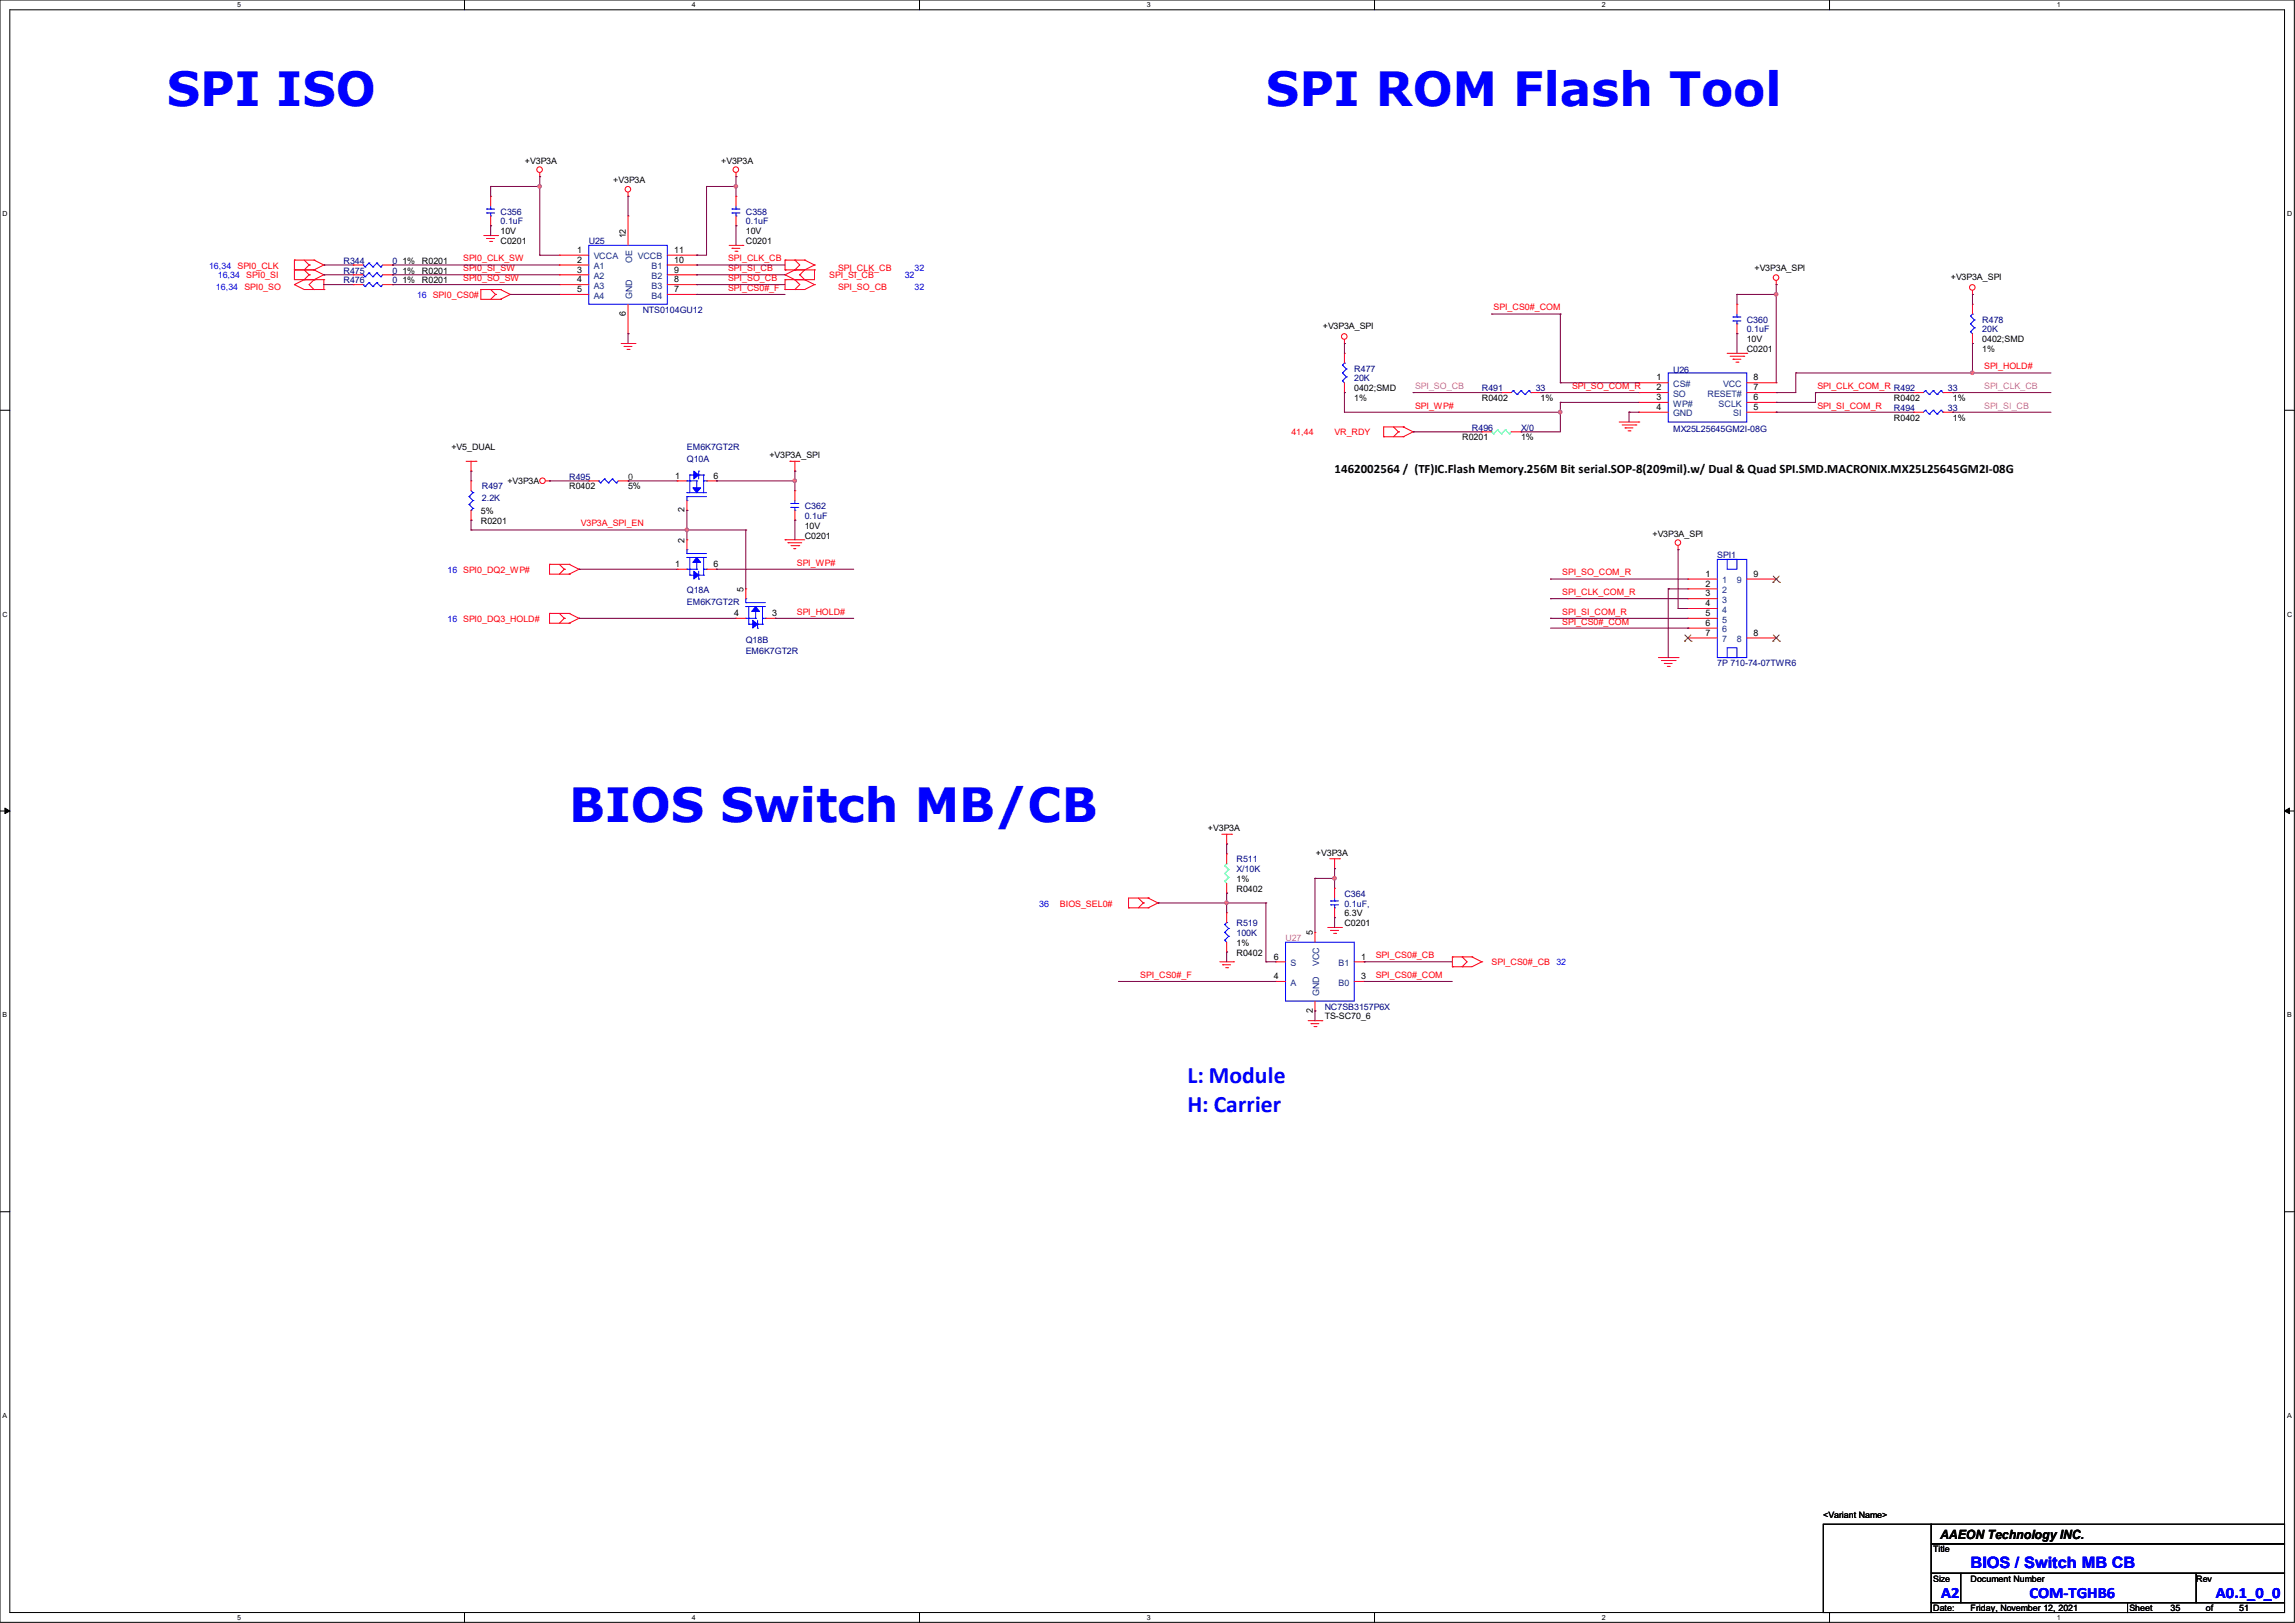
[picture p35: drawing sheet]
<svg xmlns="http://www.w3.org/2000/svg" width="297mm" height="210mm" viewBox="0 0 297 210" stroke-linecap="round" stroke-linejoin="round" font-family="sans-serif">
<defs><g id="words">
<g font-size="6.1" fill="#00f">
<text x="21.6" y="13.7">SPI ISO</text>
<text x="163.8" y="13.7">SPI ROM Flash Tool</text>
<text x="73.7" y="106.4">BIOS Switch MB/CB</text>
</g>
<g font-size="3" fill="#00f">
<text x="153.7" y="140.1">L: Module</text>
<text x="153.7" y="143.9">H: Carrier</text>
</g>
<g font-size="2" fill="#00f">
<text x="255" y="203">BIOS / Switch MB CB</text>
<text x="251.2" y="206.8">A2</text>
<text x="262.6" y="206.8">COM-TGHB6</text>
<text x="286.8" y="206.8">A0.1_0_0</text>
</g>
<g font-size="1.7">
<text x="172.7" y="61.3">1462002564 / (TF)IC.Flash Memory.256M Bit serial.SOP-8(209mil).w/ Dual &amp; Quad SPI.SMD.MACRONIX.MX25L25645GM2I-08G</text>
<text x="251.1" y="199.1">AAEON Technology INC.</text>
</g>
<g font-size="1.1">
<text x="67.9" y="21.2">+V3P3A</text>
<text x="79.4" y="23.7">+V3P3A</text>
<text x="93.3" y="21.2">+V3P3A</text>
<text x="52.1" y="34.1">1%</text>
<text x="52.1" y="35.4">1%</text>
<text x="54.6" y="34.1">R0201</text>
<text x="54.6" y="35.4">R0201</text>
<text x="64.8" y="31.6">C0201</text>
<text x="64.8" y="30.3">10V</text>
<text x="74.7" y="34">2</text>
<text x="74.7" y="32.7">1</text>
<text x="74.7" y="35.3">3</text>
<text x="81" y="30.9" transform="rotate(-90 81 30.9)">12</text>
<text x="87.2" y="35.3">9</text>
<text x="87.2" y="32.7">11</text>
<text x="87.2" y="34">10</text>
<text x="96.5" y="31.6">C0201</text>
<text x="96.5" y="30.3">10V</text>
<text x="227.1" y="35">+V3P3A_SPI</text>
<text x="52.1" y="36.7">1%</text>
<text x="54.6" y="36.7">R0201</text>
<text x="74.7" y="36.5">4</text>
<text x="74.7" y="37.8">5</text>
<text x="81" y="40.9" transform="rotate(-90 81 40.9)">6</text>
<text x="87.2" y="37.8">7</text>
<text x="87.2" y="36.5">8</text>
<text x="252.5" y="36.3">+V3P3A_SPI</text>
<text x="171.2" y="42.6">+V3P3A_SPI</text>
<text x="226.1" y="45.6">C0201</text>
<text x="226.1" y="44.3">10V</text>
<text x="256.5" y="44.3">0402;SMD</text>
<text x="256.5" y="45.6">1%</text>
<text x="175.3" y="50.6">0402;SMD</text>
<text x="175.3" y="51.9">1%</text>
<text x="191.8" y="51.9">R0402</text>
<text x="199.4" y="51.9">1%</text>
<text x="214.4" y="49.2">1</text>
<text x="214.4" y="50.5">2</text>
<text x="214.4" y="51.8">3</text>
<text x="214.4" y="53">4</text>
<text x="226.9" y="53">5</text>
<text x="226.9" y="51.8">6</text>
<text x="226.9" y="50.5">7</text>
<text x="226.9" y="49.2">8</text>
<text x="245.1" y="51.9">R0402</text>
<text x="252.7" y="51.9">1%</text>
<text x="58.4" y="58.3">+V5_DUAL</text>
<text x="99.6" y="59.3">+V3P3A_SPI</text>
<text x="189.2" y="57">R0201</text>
<text x="196.8" y="57">1%</text>
<text x="245.1" y="54.4">R0402</text>
<text x="252.7" y="54.4">1%</text>
<text x="65.7" y="62.6">+V3P3A</text>
<text x="73.7" y="63.3">R0402</text>
<text x="81.3" y="63.3">5%</text>
<text x="87.4" y="61.9">1</text>
<text x="92.3" y="61.9">6</text>
<text x="62.2" y="67.8">R0201</text>
<text x="62.2" y="66.5">5%</text>
<text x="88.6" y="70.2" transform="rotate(-90 88.6 70.2)">2</text>
<text x="88.6" y="66.3" transform="rotate(-90 88.6 66.3)">2</text>
<text x="104.1" y="69.7">C0201</text>
<text x="104.1" y="68.4">10V</text>
<text x="213.9" y="69.4">+V3P3A_SPI</text>
<text x="87.4" y="73.4">1</text>
<text x="92.3" y="73.4">6</text>
<text x="96.2" y="76.6" transform="rotate(-90 96.2 76.6)">5</text>
<text x="220.7" y="74.6">1</text>
<text x="220.7" y="75.9">2</text>
<text x="220.7" y="77.2">3</text>
<text x="226.9" y="74.6">9</text>
<text x="95" y="79.7">4</text>
<text x="99.9" y="79.7">3</text>
<text x="220.7" y="78.4">4</text>
<text x="220.7" y="79.7">5</text>
<text x="220.7" y="81">6</text>
<text x="220.7" y="82.3">7</text>
<text x="226.9" y="82.3">8</text>
<text x="156.3" y="107.5">+V3P3A</text>
<text x="170.3" y="110.7">+V3P3A</text>
<text x="160" y="115.4">R0402</text>
<text x="160" y="114.1">1%</text>
<text x="174" y="119.8">C0201</text>
<text x="174" y="118.6">6.3V</text>
<text x="160" y="123.7">R0402</text>
<text x="160" y="122.4">1%</text>
<text x="164.8" y="124.2">6</text>
<text x="169.9" y="121" transform="rotate(-90 169.9 121)">5</text>
<text x="176.1" y="124.2">1</text>
<text x="164.8" y="126.7">4</text>
<text x="169.9" y="131.1" transform="rotate(-90 169.9 131.1)">2</text>
<text x="171.4" y="131.9">TS-SC70_6</text>
<text x="176.1" y="126.7">3</text>
<text x="236" y="196.4">&lt;Variant Name&gt;</text>
<text x="250.2" y="200.9">Title</text>
<text x="250.2" y="204.7">Size</text>
<text x="250.2" y="208.5">Date:</text>
<text x="255" y="204.7">Document Number</text>
<text x="255" y="208.5">Friday, November 12, 2021</text>
<text x="275.6" y="208.5">Sheet</text>
<text x="280.9" y="208.5">35</text>
<text x="284.2" y="204.7">Rev</text>
<text x="285.5" y="208.5">of</text>
<text x="289.8" y="208.5">51</text>
</g>
<g font-size="1.1" fill="#000080">
<text x="64.8" y="27.8">C356</text>
<text x="64.8" y="29">0.1uF</text>
<text x="96.5" y="27.8">C358</text>
<text x="96.5" y="29">0.1uF</text>
<text x="44.4" y="34.1">R344</text>
<text x="44.4" y="35.4">R475</text>
<text x="50.8" y="34.1">0</text>
<text x="50.8" y="35.4">0</text>
<text x="76.2" y="31.6">U25</text>
<text x="44.4" y="36.7">R476</text>
<text x="50.8" y="36.7">0</text>
<text x="83.2" y="40.5">NTS0104GU12</text>
<text x="226.1" y="41.7">C360</text>
<text x="256.5" y="41.7">R478</text>
<text x="226.1" y="43">0.1uF</text>
<text x="256.5" y="43">20K</text>
<text x="175.3" y="48.1">R477</text>
<text x="175.3" y="49.4">20K</text>
<text x="191.8" y="50.6">R491</text>
<text x="198.8" y="50.6">33</text>
<text x="216.5" y="48.2">U26</text>
<text x="245.1" y="50.6">R492</text>
<text x="245.1" y="53.2">R494</text>
<text x="252.1" y="50.6">33</text>
<text x="252.1" y="53.2">33</text>
<text x="88.9" y="59.8">Q10A</text>
<text x="88.9" y="58.3">EM6K7GT2R</text>
<text x="190.5" y="55.7">R496</text>
<text x="196.8" y="55.7">X/0</text>
<text x="216.5" y="55.8">MX25L25645GM2I-08G</text>
<text x="62.4" y="63.3">R497</text>
<text x="62.4" y="64.9">2.2K</text>
<text x="73.7" y="62.1">R495</text>
<text x="104.1" y="65.9">C362</text>
<text x="104.1" y="67.1">0.1uF</text>
<text x="88.9" y="76.8">Q18A</text>
<text x="222.2" y="72.2">SPI1</text>
<text x="88.9" y="78.3">EM6K7GT2R</text>
<text x="96.5" y="83.1">Q18B</text>
<text x="96.5" y="84.7">EM6K7GT2R</text>
<text x="222.2" y="86.2">7P 710-74-07TWR6</text>
<text x="160" y="111.6">R511</text>
<text x="160" y="112.9">X/10K</text>
<text x="160" y="119.8">R519</text>
<text x="174" y="116">C364</text>
<text x="174" y="117.3">0.1uF,</text>
<text x="160" y="121.1">100K</text>
<text x="171.4" y="130.6">NC7SB3157P6X</text>
</g>
<g font-size="1.1" fill="#00f">
<text x="27.1" y="34.8">16,34 SPI0_CLK</text>
<text x="118.4" y="35">32</text>
<text x="27.9" y="37.6">16,34 SPI0_SO</text>
<text x="28.2" y="36">16,34 SPI0_SI</text>
<text x="54" y="38.6">16 SPI0_CS0#</text>
<text x="117.1" y="36">32</text>
<text x="118.4" y="37.6">32</text>
<text x="57.9" y="74.1">16 SPI0_DQ2_WP#</text>
<text x="57.9" y="80.5">16 SPI0_DQ3_HOLD#</text>
<text x="134.5" y="117.3">36</text>
<text x="201.4" y="124.9">32</text>
</g>
<g font-size="1.1" fill="#f00">
<text x="59.9" y="35.1">SPI0_SI_SW</text>
<text x="59.9" y="33.8">SPI0_CLK_SW</text>
<text x="94.2" y="35.1">SPI_SI_CB</text>
<text x="94.2" y="33.8">SPI_CLK_CB</text>
<text x="108.5" y="35">SPI_CLK_CB</text>
<text x="59.9" y="36.4">SPI0_SO_SW</text>
<text x="94.2" y="37.6">SPI_CS0#_F</text>
<text x="94.2" y="36.4">SPI_SO_CB</text>
<text x="107.3" y="36">SPI_SI_CB</text>
<text x="108.5" y="37.6">SPI_SO_CB</text>
<text x="193.3" y="40.2">SPI_CS0#_COM</text>
<text x="256.8" y="47.8">SPI_HOLD#</text>
<text x="183.1" y="52.9">SPI_WP#</text>
<text x="203.4" y="50.3">SPI_SO_COM_R</text>
<text x="235.2" y="50.3">SPI_CLK_COM_R</text>
<text x="235.2" y="52.9">SPI_SI_COM_R</text>
<text x="167.1" y="56.3">41,44</text>
<text x="172.7" y="56.3">VR_RDY</text>
<text x="75.2" y="68.1">V3P3A_SPI_EN</text>
<text x="103.1" y="73.2">SPI_WP#</text>
<text x="202.2" y="77">SPI_CLK_COM_R</text>
<text x="202.2" y="74.5">SPI_SO_COM_R</text>
<text x="103.1" y="79.5">SPI_HOLD#</text>
<text x="202.2" y="80.8">SPI_CS0#_COM</text>
<text x="202.2" y="79.5">SPI_SI_COM_R</text>
<text x="137.2" y="117.3">BIOS_SEL0#</text>
<text x="178" y="124">SPI_CS0#_CB</text>
<text x="193" y="124.9">SPI_CS0#_CB</text>
<text x="147.6" y="126.5">SPI_CS0#_F</text>
<text x="178" y="126.5">SPI_CS0#_COM</text>
</g>
<g font-size="1.1" fill="#004080">
<text x="76.8" y="34.8">A1</text>
<text x="76.8" y="33.6">VCCA</text>
<text x="81.8" y="34" transform="rotate(-90 81.8 34)">OE</text>
<text x="82.5" y="33.6">VCCB</text>
<text x="84.3" y="34.8">B1</text>
<text x="76.8" y="36.1">A2</text>
<text x="76.8" y="37.4">A3</text>
<text x="76.8" y="38.7">A4</text>
<text x="81.8" y="38.7" transform="rotate(-90 81.8 38.7)">GND</text>
<text x="84.3" y="38.7">B4</text>
<text x="84.3" y="37.4">B3</text>
<text x="84.3" y="36.1">B2</text>
<text x="216.5" y="50.1">CS#</text>
<text x="216.5" y="51.4">SO</text>
<text x="216.5" y="52.6">WP#</text>
<text x="216.5" y="53.9">GND</text>
<text x="221" y="51.4">RESET#</text>
<text x="222.4" y="52.6">SCLK</text>
<text x="223" y="50.1">VCC</text>
<text x="224.3" y="53.9">SI</text>
<text x="222.9" y="75.5">1</text>
<text x="222.9" y="76.8">2</text>
<text x="224.8" y="75.5">9</text>
<text x="222.9" y="78">3</text>
<text x="222.9" y="79.3">4</text>
<text x="222.9" y="80.6">5</text>
<text x="222.9" y="81.8">6</text>
<text x="222.9" y="83.1">7</text>
<text x="224.8" y="83.1">8</text>
<text x="167" y="125">S</text>
<text x="170.7" y="125" transform="rotate(-90 170.7 125)">VCC</text>
<text x="173.2" y="125">B1</text>
<text x="167" y="127.6">A</text>
<text x="170.7" y="128.9" transform="rotate(-90 170.7 128.9)">GND</text>
<text x="173.2" y="127.6">B0</text>
</g>
<g font-size="1.1" fill="#f0f">
<text x="183.1" y="50.3">SPI_SO_CB</text>
<text x="256.8" y="52.9">SPI_SI_CB</text>
<text x="256.8" y="50.3">SPI_CLK_CB</text>
<text x="166.4" y="121.8">U27</text>
</g>
<text font-size="1.1" fill="#008000" x="81.3" y="62.1">0</text>
<g font-size=".9">
<text x="30.7" y=".9">5</text>
<text x="89.5" y=".9">4</text>
<text x="148.4" y=".9">3</text>
<text x="207.3" y=".9">2</text>
<text x="266.2" y=".9">1</text>
<text x=".3" y="28">D</text>
<text x="296" y="28">D</text>
<text x=".3" y="79.8">C</text>
<text x="296" y="79.8">C</text>
<text x=".3" y="131.7">B</text>
<text x="296" y="131.7">B</text>
<text x=".3" y="183.5">A</text>
<text x="296" y="183.5">A</text>
<text x="30.7" y="209.6">5</text>
<text x="89.5" y="209.6">4</text>
<text x="148.4" y="209.6">3</text>
<text x="207.3" y="209.6">2</text>
<text x="266.2" y="209.6">1</text>
</g>
</g></defs>
<path d="M0 0h296.9v209.9h-296.9zM1.3 1.3h294.4v207.4h-294.4z" fill="none" stroke="#000" stroke-width=".13"/>
<g fill="#fff">
<path d="M30.7 .1h.5v1h-.5z"/>
<path d="M30.7 208.8h.5v1h-.5z"/>
</g>
<path d="M60.1 0v1.3M60.1 208.7v1.2" fill="none" stroke="#000" stroke-width=".13"/>
<g fill="#fff">
<path d="M89.5 .1h.5v1h-.5z"/>
<path d="M89.5 208.8h.5v1h-.5z"/>
</g>
<path d="M119 0v1.3M119 208.7v1.2" fill="none" stroke="#000" stroke-width=".13"/>
<g fill="#fff">
<path d="M148.4 .1h.5v1h-.5z"/>
<path d="M148.4 208.8h.5v1h-.5z"/>
</g>
<path d="M177.9 0v1.3M177.9 208.7v1.2" fill="none" stroke="#000" stroke-width=".13"/>
<g fill="#fff">
<path d="M207.3 .1h.5v1h-.5z"/>
<path d="M207.3 208.8h.5v1h-.5z"/>
</g>
<path d="M236.8 0v1.3M236.8 208.7v1.2" fill="none" stroke="#000" stroke-width=".13"/>
<g fill="#fff">
<path d="M266.2 .1h.5v1h-.5z"/>
<path d="M266.2 208.8h.5v1h-.5z"/>
<path d="M.3 27.2h.7v1h-.7z"/>
<path d="M296 27.2h.6v1h-.6z"/>
<path d="M.3 79h.7v1h-.7z"/>
<path d="M296 79h.6v1h-.6z"/>
</g>
<path d="M0 53.1h1.3M295.7 53.1h1.2" fill="none" stroke="#000" stroke-width=".13"/>
<g fill="#fff">
<path d="M.3 130.9h.6v1h-.6z"/>
<path d="M296 130.9h.6v1h-.6z"/>
</g>
<path d="M0 104.9h1.3M295.7 104.9h1.2" fill="none" stroke="#000" stroke-width=".13"/>
<path d="M.6 104.6l.7 .3-.7 .4zM295.7 104.9l.6-.3v.7z" fill="#000" stroke="#000" stroke-width=".13"/>
<g fill="#fff">
<path d="M.3 182.7h.6v1h-.6z"/>
<path d="M296 182.7h.5v1h-.5z"/>
</g>
<path d="M0 156.8h1.3M295.7 156.8h1.2M236 197.2h13.9v11.5h-13.9zM249.9 197.2h45.8v2.6h-45.8zM249.9 199.8h45.8v3.8h-45.8zM249.9 203.6h3.8v3.8h-3.8zM249.9 207.4h25.4v1.3h-25.4zM253.7 203.6h30.5v3.8h-30.5zM275.3 207.4h20.4v1.3h-20.4zM284.2 203.6h11.5v3.8h-11.5z" fill="none" stroke="#000" stroke-width=".13"/>
<g fill="none" stroke="#f00" stroke-width=".13">
<path d="M38.1 33.7h.1M38.1 34.9h.1M38.1 36.8h.1M38.1 34.9h2.5M38.1 33.7h2.5M38.1 33.7v2.5h3.8M38.1 36.8l1.3 .7h2.5M39.4 36.2h.1M39.4 33.7l.6 .6M39.4 36.2l-1.3 .6M40 34.3h.1M40 35.6h.1"/>
<path d="M40 34.3l-.6 .6 .6 .7M40 35.6l-.6 .6M40.6 34.9h.1M40.6 33.7h.1M40.6 36.2h.1M40.6 37.5h.1M40.6 33.7l1.3 .6M40.6 34.9l1.3 .7M40.6 36.2l-.6 .6 .6 .7M41.9 34.3h.1M41.9 35.6h.1M41.9 37.5h.1"/>
<path d="M41.9 36.2h.1M41.9 34.3l-1.3 .6M41.9 35.6l-1.3 .6M41.9 36.2v1.3M45.7 34.3h.1M45.7 35.6h.1M45.7 36.8h.1M45.7 34.3h1.3M45.7 35.6h1.3M45.7 36.8h1.3M49.5 34.3h1.3M49.5 35.6h1.3"/>
<path d="M49.5 36.8h1.3M50.8 34.3h.1M50.8 35.6h.1M50.8 36.8h.1M62.2 37.5h.1M62.2 37.5h2.6M62.2 37.5v1.2h2.6M62.6 30.5h1.8M63 30.9h.1M63 30.9h1M63.4 31.2h.2M63.5 25.4h.1"/>
<path d="M63.5 29.2h.1M63.5 37.5l.6 .6M63.5 25.4v1.3M63.5 27.9v1.3M63.6 31.2h.1M64.1 38.1h.1M64.1 38.1l-.6 .6M64.4 30.5h.1M64.8 38.7h.1M64.8 37.5h.1M64.8 37.5l1.2 .6M66 38.1h.1"/>
<path d="M66 38.1l-1.2 .6M69.8 22.9h.1M69.8 22.4v.5M72.4 34.3h.1M72.4 33h.1M72.4 35.6h.1M72.4 36.8h.1M72.4 38.1h.1M72.4 34.3h3.8M72.4 33h3.8M72.4 35.6h3.8M72.4 36.8h3.8"/>
<path d="M72.4 38.1h3.8M81.3 25.4h.1M81.3 27.9h.1M81.3 24.9v.5M81.3 27.9v3.8M81.3 39.4v3.8M86.4 34.3h3.8M86.4 33h3.8M86.4 35.6h3.8M86.4 36.8h3.8M86.4 38.1h3.8M90.2 38.1h.1"/>
<path d="M90.2 36.8h.1M90.2 35.6h.1M90.2 33h.1M90.2 34.3h.1M94.4 31.7h1.7M94.7 32.1h.1M94.7 32.1h1.1M95.1 32.5h.3M95.2 22.9h.1M95.2 25.4h.1M95.2 29.2h.1M95.2 22.4v.5"/>
<path d="M95.2 25.4v1.3M95.2 27.9v1.3M95.4 32.5h.1M96.1 31.7h.1M101.6 35.6h.1M101.6 34.9h.1M101.6 33.7h.1M101.6 37.5h.1M101.6 36.2h.1M101.6 34.9h3.8M101.6 33.7h2.5M101.6 35.6l1.3 .6"/>
<path d="M101.6 33.7v1.2M101.6 36.2v1.3M102.9 36.2h.1M102.9 34.9h.1M102.9 33.7h.1M102.9 37.5h.1M102.9 34.9l-1.3 .7M102.9 33.7l.6 .6-.6 .6M102.9 36.2l.6 .6-.6 .7M103.5 35.6h.1M103.5 35.6l.6 .6M104.1 33.7h.1"/>
<path d="M104.1 36.2h.1M104.1 33.7l1.3 .6M104.1 36.2l1.3 .6M105.4 34.9h.1M105.4 34.3h.1M105.4 36.8h.1M105.4 34.9v1.3h-3.8M105.4 36.8l-1.3 .7h-2.5M105.4 34.3l-1.3 .6-.6 .7M224.8 39.4h.1M224.8 39.4v1.2M229.9 36.8h.1"/>
<path d="M229.9 36.3v.5M255.3 38.1h.1M255.3 39.4h.1M255.3 37.6v.5M255.3 39.4v1.2M60.3 59.7h1.3M61 59.7v1.3M61.6 59.7h.1M80.4 44.4h1.8M80.8 44.8h.1M80.8 44.8h1M81.2 45.2h.2"/>
<path d="M81.3 43.2h.1M81.4 45.2h.1M82.2 44.4h.1M102.2 59.7h.1M102.2 59.7h1.3M102.9 59.7v1.3M174 44.4h.1M174 50.8h.1M174 45.7h.1M174 43.9v.5M174 45.7v1.3M174 49.5v1.3"/>
<path d="M179.1 56.5h.1M179.1 56.5h2.5M180.3 55.2l.7 .7M181 55.9h.1M181 55.9l-.7 .6M181.6 55.2h.1M181.6 56.5h.1M181.6 55.2h-2.5v1.3M181.6 55.2l1.3 .7M182.9 55.9h.1M182.9 55.9l-1.3 .6M191.8 55.9h.1"/>
<path d="M191.8 55.9h1.2M194.3 50.8h.1M194.3 50.8h1.3M195.6 55.9h1.2M196.8 55.9h.1M198.1 50.8h1.3M199.4 50.8h.1M209.5 54.6h2.6M209.9 55h1.8M210.3 55.4h.1M210.3 55.4h1M210.7 55.8h.2"/>
<path d="M210.9 55.8h.1M211.7 55h.1M212.1 54.6h.1M212.1 49.5h.1M212.1 50.8h.1M212.1 52.1h.1M212.1 53.3h.1M212.1 50.8h3.8M212.1 49.5h3.8M212.1 52.1h3.8M212.1 53.3h3.8M223.5 45.7h2.6"/>
<path d="M223.9 46.1h1.8M224.3 46.5h.1M224.3 46.5h1M224.7 46.9h.2M224.8 43.2h.1M224.8 41.9v1.3M224.9 46.9h.1M225.7 46.1h.1M226.1 45.7h.1M226.1 50.8h3.8M226.1 49.5h3.8M226.1 52.1h3.8"/>
<path d="M226.1 53.3h3.8M229.9 53.3h.1M229.9 52.1h.1M229.9 50.8h.1M229.9 49.5h.1M247.6 50.8h.1M247.6 53.3h.1M247.6 50.8h1.3M247.6 53.3h1.3M251.5 50.8h1.2M251.5 53.3h1.2M252.7 50.8h.1"/>
<path d="M252.7 53.3h.1M255.3 44.4h.1M255.3 43.2v1.2M61 61h.1M61 62.2h.1M61 67.3h.1M61 62.2v1.3M61 66v1.3M70.6 62.2h.5M71.1 62.2h.1M71.1 73h.1M71.1 79.4h.1"/>
<path d="M71.1 73v1.3h2.6M71.1 73h2.6M71.1 79.4v1.2h2.6M71.1 79.4h2.6M72.4 73l.6 .7M72.4 79.4l.6 .6M73 73.7h.1M73 73.7l-.6 .6M73.7 74.3h.1M73.7 73h.1M73.7 79.4h.1M73.7 73l1.2 .7"/>
<path d="M73.7 79.4l1.2 .6M74.9 73.7h.1M74.9 73.7l-1.2 .6M76.2 62.2h.1M76.2 62.2h1.3M80 62.2h1.3M81.3 62.2h.1M87.6 62.2h.1M87.6 73.7h.1M87.6 62.2h1.3M87.6 73.7h1.3M88.9 66h.1"/>
<path d="M88.9 69.8h.1M88.9 64.8v1.2M88.9 69.8v1.3M91.4 62.2h1.3M91.4 73.7h1.3M92.7 62.2h.1M92.7 73.7h.1M96.5 76.2h.1M96.5 76.2v1.3M101.6 69.8h.1M101.6 69.8h2.5M102 70.2h.1"/>
<path d="M102 70.2h1.8M102.4 70.6h1M102.7 71h.1M102.7 71h.3M102.9 61h.1M102.9 63.5h.1M102.9 67.3h.1M102.9 63.5v1.3M102.9 66v1.3M103.4 70.6h.1M217.2 71.1h.1M217.2 70.6v.5"/>
<path d="M218.4 74.9h.1M218.4 76.2h.1M218.4 77.5h.1M218.4 78.7h.1M218.4 74.9h3.8M218.4 76.2h3.8M218.4 77.5h3.8M218.4 78.7h3.8M226.1 74.9h3.8M229.9 74.9h.1M73 80h.1M73 80l-.6 .6"/>
<path d="M73.7 80.6h.1M74.9 80h.1M74.9 80l-1.2 .6M95.2 80h.1M95.2 80h1.3M99.1 80h1.2M100.3 80h.1M214.6 85.1h2.6M215 85.5h1.8M215.4 85.9h.1M215.4 85.9h1M215.8 86.2h.2"/>
<path d="M216 86.2h.1M216.8 85.5h.1M217.2 85.1h.1M218.4 80h.1M218.4 81.3h.1M218.4 82.5h.1M218.4 80h3.8M218.4 81.3h3.8M218.4 82.5h3.8M226.1 82.5h3.8M229.9 82.5h.1M146 117.5h.1"/>
<path d="M146 117.5h2.6M147.3 116.2l.7 .6M148 116.8h.1M148 116.8l-.7 .7M148.6 116.2h.1M148.6 117.5h.1M148.6 116.2h-2.6v1.3M148.6 116.2l1.3 .6M149.9 116.8h.1M149.9 116.8l-1.3 .7M158.1 107.9h1.3M158.7 109.2h.1"/>
<path d="M158.7 115.6h.1M158.7 110.5h.1M158.7 118.1h.1M158.7 107.9v1.3M158.7 110.5v1.3M158.7 114.3v1.3M158.7 118.1v1.3M159.4 107.9h.1M172.1 111.1h1.3M172.7 112.4h.1M172.7 114.9h.1M172.7 118.7h.1"/>
<path d="M172.7 111.1v1.3M172.7 114.9v1.3M172.7 117.5v1.2M173.4 111.1h.1M157.9 124.5h1.7M158.2 124.8h.1M158.2 124.8h1.1M158.6 125.2h.3M158.7 123.2h.1M158.7 121.9v1.3M158.9 125.2h.1M159.6 124.5h.1"/>
<path d="M165.1 124.5h.1M165.1 127h.1M165.1 124.5h1.3M165.1 127h1.3M169.3 132.1h1.8M169.7 132.5h.1M169.7 132.5h1M170.1 132.8h.2M170.2 130.8h.1M170.2 120.6h.1M170.2 120.6v1.3M170.2 129.5v1.3"/>
<path d="M170.3 132.8h.1M171.1 132.1h.1M171.8 120h1.8M172.2 120.4h.1M172.2 120.4h1M172.6 120.8h.2M172.8 120.8h.1M173.6 120h.1M175.3 124.5h1.2M175.3 127h1.2M176.5 124.5h.1M176.5 127h.1"/>
<path d="M188 125.1h.1M188 123.8h.1M188 123.8h2.5M188 123.8v1.3M189.2 125.1h.1M189.2 123.8h.1M189.2 123.8l.7 .7-.7 .6M190.5 123.8h.1M190.5 123.8l1.3 .7M191.8 124.5h.1M191.8 124.5l-1.3 .6h-2.5"/>
<circle cx="69.8" cy="21.9" r=".36"/>
<circle cx="81.3" cy="24.5" r=".36"/>
<circle cx="95.2" cy="21.9" r=".36"/>
<circle cx="229.8" cy="35.9" r=".36"/>
<circle cx="255.2" cy="37.2" r=".36"/>
<circle cx="174" cy="43.5" r=".36"/>
<circle cx="70.2" cy="62.2" r=".36"/>
<circle cx="217.1" cy="70.2" r=".36"/>
</g>
<g fill="none" stroke="#00f" stroke-width=".13">
<path d="M47 34.3h.1M47 35.6h.1M47 36.8h.1M47 34.3l.2 .2M47 35.6l.2 .2M47 36.8l.2 .3M47.2 34.5h.1M47.2 35.8h.1M47.2 37.1h.1M47.8 34h.1M47.8 35.3h.1M47.8 36.6h.1"/>
<path d="M47.8 34l-.6 .5M47.8 34l.5 .5M47.8 35.3l-.6 .5M47.8 35.3l.5 .5M47.8 36.6l-.6 .5M47.8 36.6l.5 .5M48.3 34.5h.1M48.3 35.8h.1M48.3 37.1h.1M48.8 34h.1M48.8 35.3h.1M48.8 36.6h.1"/>
<path d="M48.8 34l.5 .5M48.8 34l-.5 .5M48.8 35.3l.5 .5M48.8 35.3l-.5 .5M48.8 36.6l.5 .5M48.8 36.6l-.5 .5M49.3 34.5h.1M49.3 35.8h.1M49.3 37.1h.1M49.5 34.3l-.2 .2M49.5 35.6l-.2 .2M49.5 36.8l-.2 .3"/>
<path d="M63 27.6h.1M63 27.1h.1M63 27.6h1M63 27.1h1M63.5 27.9h.1M63.5 27.1h.1M63.5 26.7v.4M63.5 27.6v.3M76.2 31.7h10.2v7.7h-10.2zM94.7 27.6h.1M94.7 27.1h.1M94.7 27.6h1.1"/>
<path d="M94.7 27.1h1.1M95.2 27.9h.1M95.2 27.1h.1M95.2 26.7v.4M95.2 27.6v.3M173.7 47.2h.1M173.7 49.3h.1M173.7 48.3h.1M173.7 47.2l.5 .6M173.7 49.3l.3 .2M173.7 48.3l.5 .5M174 47h.1"/>
<path d="M174 47l-.3 .2M174.2 48.8h.1M174.2 47.8h.1M174.2 48.8l-.5 .5M174.2 47.8l-.5 .5M195.8 50.5h.1M195.8 50.5l-.2 .3M195.8 50.5l.5 .6M196.3 51.1h.1M196.8 50.5h.1M196.8 50.5l-.5 .6M196.8 50.5l.6 .6"/>
<path d="M197.4 51.1h.1M197.9 50.5h.1M197.9 50.5l-.5 .6M197.9 50.5l.2 .3M198.1 50.8h.1M215.9 48.3h10.2v6.3h-10.2zM224.3 41.5h.1M224.3 41h.1M224.3 41.5h1M224.3 41h1M224.8 41.9h.1M224.8 41h.1"/>
<path d="M224.8 40.6v.4M224.8 41.5v.4M249.2 50.5h.1M249.2 53.1h.1M249.2 50.5l-.3 .3M249.2 50.5l.5 .6M249.2 53.1l-.3 .2M249.2 53.1l.5 .5M249.7 51.1h.1M249.7 53.6h.1M250.2 50.5h.1M250.2 53.1h.1"/>
<path d="M250.2 50.5l-.5 .6M250.2 50.5l.5 .6M250.2 53.1l-.5 .5M250.2 53.1l.5 .5M250.7 51.1h.1M250.7 53.6h.1M251.2 50.5h.1M251.2 53.1h.1M251.2 50.5l-.5 .6M251.2 50.5l.3 .3M251.2 53.1l-.5 .5M251.2 53.1l.3 .2"/>
<path d="M251.5 50.8h.1M251.5 53.3h.1M255 40.9h.1M255 42.9h.1M255 41.9h.1M255 40.9l.5 .5M255 42.9l.3 .3M255 41.9l.5 .5M255.3 40.6h.1M255.3 40.6l-.3 .3M255.5 42.4h.1M255.5 41.4h.1"/>
<path d="M255.5 42.4l-.5 .5M255.5 41.4l-.5 .5M60.7 64.3h.1M60.7 65.3h.1M60.7 65.3l.5 .5M60.7 64.3l.5 .5M61 66h.1M61 63.5l.2 .3M61.2 65.8h.1M61.2 63.8h.1M61.2 64.8h.1M61.2 65.8l-.2 .2"/>
<path d="M61.2 63.8l-.5 .5M61.2 64.8l-.5 .5M77.5 62.2h.1M77.5 62.2l.2 .3M77.7 62.5h.1M78.2 62h.1M78.2 62l-.5 .5M78.2 62l.5 .5M78.7 62.5h.1M79.2 62h.1M79.2 62l.6 .5M79.2 62l-.5 .5"/>
<path d="M79.8 62.5h.1M80 62.2l-.2 .3M88.9 63.8h.1M88.9 64.3h.1M88.9 64.8h.1M88.9 62.2h.1M88.9 72.1h.1M88.9 71.6h.1M88.9 71.1h.1M88.9 73.7h.1M88.9 63.8h2.5M88.9 64.3h2.5"/>
<path d="M88.9 64.3v.5M88.9 71.1v.5M88.9 62.2h1.3M88.9 72.1h2.5M88.9 71.6h2.5M88.9 73.7h1.3M89.3 62.2h.1M89.3 61.5h.1M89.3 73.7h.1M89.3 74.4h.1M89.3 61.5v2.3M89.3 72.1v2.3"/>
<path d="M89.3 61.5h.5M89.3 74.4h.5M89.8 61.5h.1M89.8 74.4h.1M90.2 62.2h.1M90.2 73.7h.1M90.2 62.2v.9M90.2 72.8v.9M90.4 61.5h.1M90.4 61h.1M90.4 74.4h.1M90.4 74.9h.1"/>
<path d="M90.4 61.5h.7M90.4 61v1M90.4 73.9v1M90.4 74.4h.7M91.1 62.2h.1M91.1 61.5h.1M91.1 73.7h.1M91.1 74.4h.1M91.1 61.5v2.3M91.1 72.1v2.3M91.1 62.2h.3M91.1 73.7h.3"/>
<path d="M91.4 62.2h.1M91.4 73.7h.1M96.5 78.5h.1M96.5 78h.1M96.5 77.5h.1M96.5 78.5h2.6M96.5 78h2.6M96.5 77.5v.5M96.9 78.5v2.3M97.8 79.1v.9M98.7 78.5v2.3M102.4 65.7h.1"/>
<path d="M102.4 65.2h.1M102.4 65.7h1M102.4 65.2h1M102.9 66h.1M102.9 65.2h.1M102.9 64.8v.4M102.9 65.7v.3M222.2 72.4h3.9v12.7h-3.9zM223.5 72.4h1.3v1.3h-1.3zM96.5 80h.1M96.5 80h1.3M96.9 80h.1"/>
<path d="M96.9 80.8h.1M96.9 80.8h.5M97.4 80.8h.1M97.8 80h.1M98 80.8h.1M98 81.3h.1M98 80.8h.7M98 80.3v1M98.7 80h.1M98.7 80.8h.1M98.7 80h.4M99.1 80h.1"/>
<path d="M223.5 83.8h1.3v1.3h-1.3zM158.5 119.6h.1M158.5 119.6l.5 .5M158.7 119.4h.1M158.7 119.4l-.2 .2M172.2 117.1h.1M172.2 116.6h.1M172.2 117.1h1M172.2 116.6h1M172.7 117.5h.1M172.7 116.6h.1M172.7 116.2v.4"/>
<path d="M172.7 117.1v.4M158.5 121.7h.1M158.5 120.6h.1M158.5 121.7l.2 .2M158.5 120.6l.5 .6M159 121.2h.1M159 120.1h.1M159 121.2l-.5 .5M159 120.1l-.5 .5M166.4 121.9h8.9v7.6h-8.9z"/>
</g>
<g fill="#00f" stroke="#00f" stroke-width=".13">
<path d="M89.7 63.1h1l-.5 .7z" fill-rule="evenodd"/>
<path d="M89.8 61l.6 .5-.6 .5z" fill-rule="evenodd"/>
<path d="M97.8 78.5l.5 .6h-1z" fill-rule="evenodd"/>
<path d="M97.4 80.3l.6 .5-.6 .5z" fill-rule="evenodd"/>
<path d="M90.2 72.1l.5 .7h-1z" fill-rule="evenodd"/>
<path d="M89.8 73.9l.6 .5-.6 .5z" fill-rule="evenodd"/>
</g>
<path d="M229.4 75.4h.1M229.5 74.5l.8 .9M230.3 74.5l-.9 .9M230.3 75.4h.1M218 83h.1M218.1 82.2l.8 .8M218.8 82.2l-.8 .8M218.9 83h.1M229.4 83h.1M229.5 82.2l.8 .8M230.3 82.2l-.9 .8M230.3 83h.1" fill="none" stroke="#804000" stroke-width=".13"/>
<g fill="none" stroke="#00ff80" stroke-width=".13">
<path d="M193 55.9h.1M193 55.9l.3 .2M193.3 56.1h.1M193.8 55.6h.1M193.8 55.6l-.5 .5M193.8 55.6l.5 .5M194.3 56.1h.1M194.8 55.6h.1M194.8 55.6l.5 .5M194.8 55.6l-.5 .5M195.3 56.1h.1M195.6 55.9l-.3 .2"/>
<path d="M158.5 112h.1M158.5 114h.1M158.5 113h.1M158.5 112l.5 .5M158.5 114l.2 .3M158.5 113l.5 .5M158.7 111.8h.1M158.7 111.8l-.2 .2M159 113.5h.1M159 112.5h.1M159 113.5l-.5 .5M159 112.5l-.5 .5"/>
</g>
<g fill="none" stroke="#800040" stroke-width=".13">
<path d="M41.9 34.3h.1M41.9 35.6h.1M41.9 36.8h.1M41.9 34.3h3.8M41.9 35.6h3.8M41.9 36.8h3.8M50.8 35.6h.1M50.8 36.8h.1M50.8 34.3h.1M50.8 34.3h21.6M50.8 35.6h21.6M50.8 36.8h21.6"/>
<path d="M63.5 29.2h.1M63.5 24.1h.1M63.5 24.1v1.3M63.5 29.2v1.3M63.5 24.1h6.3M66 38.1h.1M66 38.1h6.4M69.8 33h.1M69.8 22.9h.1M69.8 24.1h.1M69.8 33h2.6M69.8 22.9v10.1"/>
<path d="M81.3 25.4h.1M81.3 25.4v2.5M90.2 33h.1M90.2 38.1h.1M90.2 35.6h.1M90.2 34.3h.1M90.2 36.8h.1M90.2 34.3h11.4M90.2 35.6h11.4M90.2 36.8h11.4M90.2 38.1h11.4M91.4 24.1h.1"/>
<path d="M91.4 24.1v8.9h-1.2M91.4 24.1h3.8M95.2 29.2h.1M95.2 22.9h.1M95.2 24.1h.1M95.2 22.9v2.5M95.2 29.2v2.5M224.8 38.1h.1M224.8 38.1h5.1M224.8 38.1v1.3M229.9 38.1h.1M229.9 36.8h.1"/>
<path d="M229.9 36.8v12.7M255.3 38.1h.1M255.3 38.1v1.3M81.3 43.2h.1M81.3 43.2v1.2M174 44.4h.1M174 50.8h.1M174 50.8v2.5h27.9M174 44.4v1.3M182.9 50.8h.1M182.9 55.9h.1M182.9 50.8h11.4"/>
<path d="M182.9 55.9h8.9M193 40.6h.1M193 40.6h8.9M196.8 55.9h.1M199.4 50.8h.1M199.4 50.8h12.7M201.9 53.3h.1M201.9 52.1h.1M201.9 40.6h.1M201.9 49.5h.1M201.9 52.1h10.2M201.9 40.6v8.9"/>
<path d="M201.9 52.1v3.8h-5.1M201.9 49.5h10.2M210.8 53.3h.1M210.8 53.3h1.3M210.8 53.3v1.3M224.8 43.2h.1M224.8 43.2v2.5M229.9 52.1h.1M229.9 53.3h.1M229.9 50.8h.1M229.9 53.3h17.7M232.4 48.3h.1"/>
<path d="M232.4 48.3v2.5h-2.5M232.4 48.3h33M234.9 50.8h.1M234.9 50.8h12.7M234.9 50.8v1.3h-5M252.7 53.3h.1M252.7 50.8h.1M252.7 50.8h12.7M252.7 53.3h12.7M255.3 48.3h.1M255.3 44.4h.1M255.3 44.4v3.9"/>
<path d="M61 68.6h.1M61 67.3h.1M61 61h.1M61 68.6h35.5M61 61v1.2M61 67.3v1.3M71.1 62.2h.1M71.1 62.2h5.1M74.9 73.7h.1M74.9 73.7h12.7M81.3 62.2h.1M81.3 62.2h6.3"/>
<path d="M88.9 66h.1M88.9 68.6h.1M88.9 66v3.8M92.7 62.2h.1M92.7 73.7h.1M92.7 62.2h10.2M92.7 73.7h17.8M96.5 68.6h.1M96.5 68.6v7.6M102.9 61h.1M102.9 67.3h.1M102.9 62.2h.1"/>
<path d="M102.9 61v2.5M102.9 67.3v2.5M200.7 77.5h.1M200.7 74.9h.1M200.7 77.5h17.7M200.7 74.9h17.7M215.9 76.2h.1M215.9 76.2h2.5M215.9 76.2v8.9M217.2 78.7h.1M217.2 71.1h.1M217.2 78.7h1.2"/>
<path d="M217.2 71.1v7.6M74.9 80h.1M74.9 80h20.3M100.3 80h.1M100.3 80h10.2M200.7 80h.1M200.7 81.3h17.7M200.7 80h17.7M218.4 81.3h.1M149.9 116.8h.1M149.9 116.8h13.9M158.7 115.6h.1"/>
<path d="M158.7 116.8h.1M158.7 109.2h.1M158.7 109.2v1.3M158.7 115.6v2.5M163.8 116.8h.1M163.8 116.8v7.7M170.2 113.7h.1M170.2 113.7v6.9M170.2 113.7h2.5M172.7 112.4h.1M172.7 118.7h.1M172.7 113.7h.1"/>
<path d="M172.7 112.4v2.5M172.7 118.7v1.3M144.8 127h.1M144.8 127h20.3M158.7 123.2h.1M158.7 123.2v1.3M163.8 124.5h.1M163.8 124.5h1.3M170.2 130.8h.1M170.2 130.8v1.3M176.5 127h.1M176.5 124.5h.1"/>
<path d="M176.5 124.5h11.5M176.5 127h11.5"/>
</g>
<g fill="#f0f" stroke="#f0f" stroke-width=".13">
<circle cx="69.8" cy="24.1" r=".23"/>
<circle cx="95.2" cy="24.1" r=".23"/>
<circle cx="88.9" cy="68.6" r=".23"/>
<circle cx="201.9" cy="53.3" r=".23"/>
<circle cx="102.8" cy="62.2" r=".23"/>
<circle cx="229.8" cy="38.1" r=".23"/>
<circle cx="255.2" cy="48.2" r=".23"/>
<circle cx="172.7" cy="113.6" r=".23"/>
<circle cx="158.7" cy="116.8" r=".23"/>
</g>
<use href="#words"/>
</svg>
